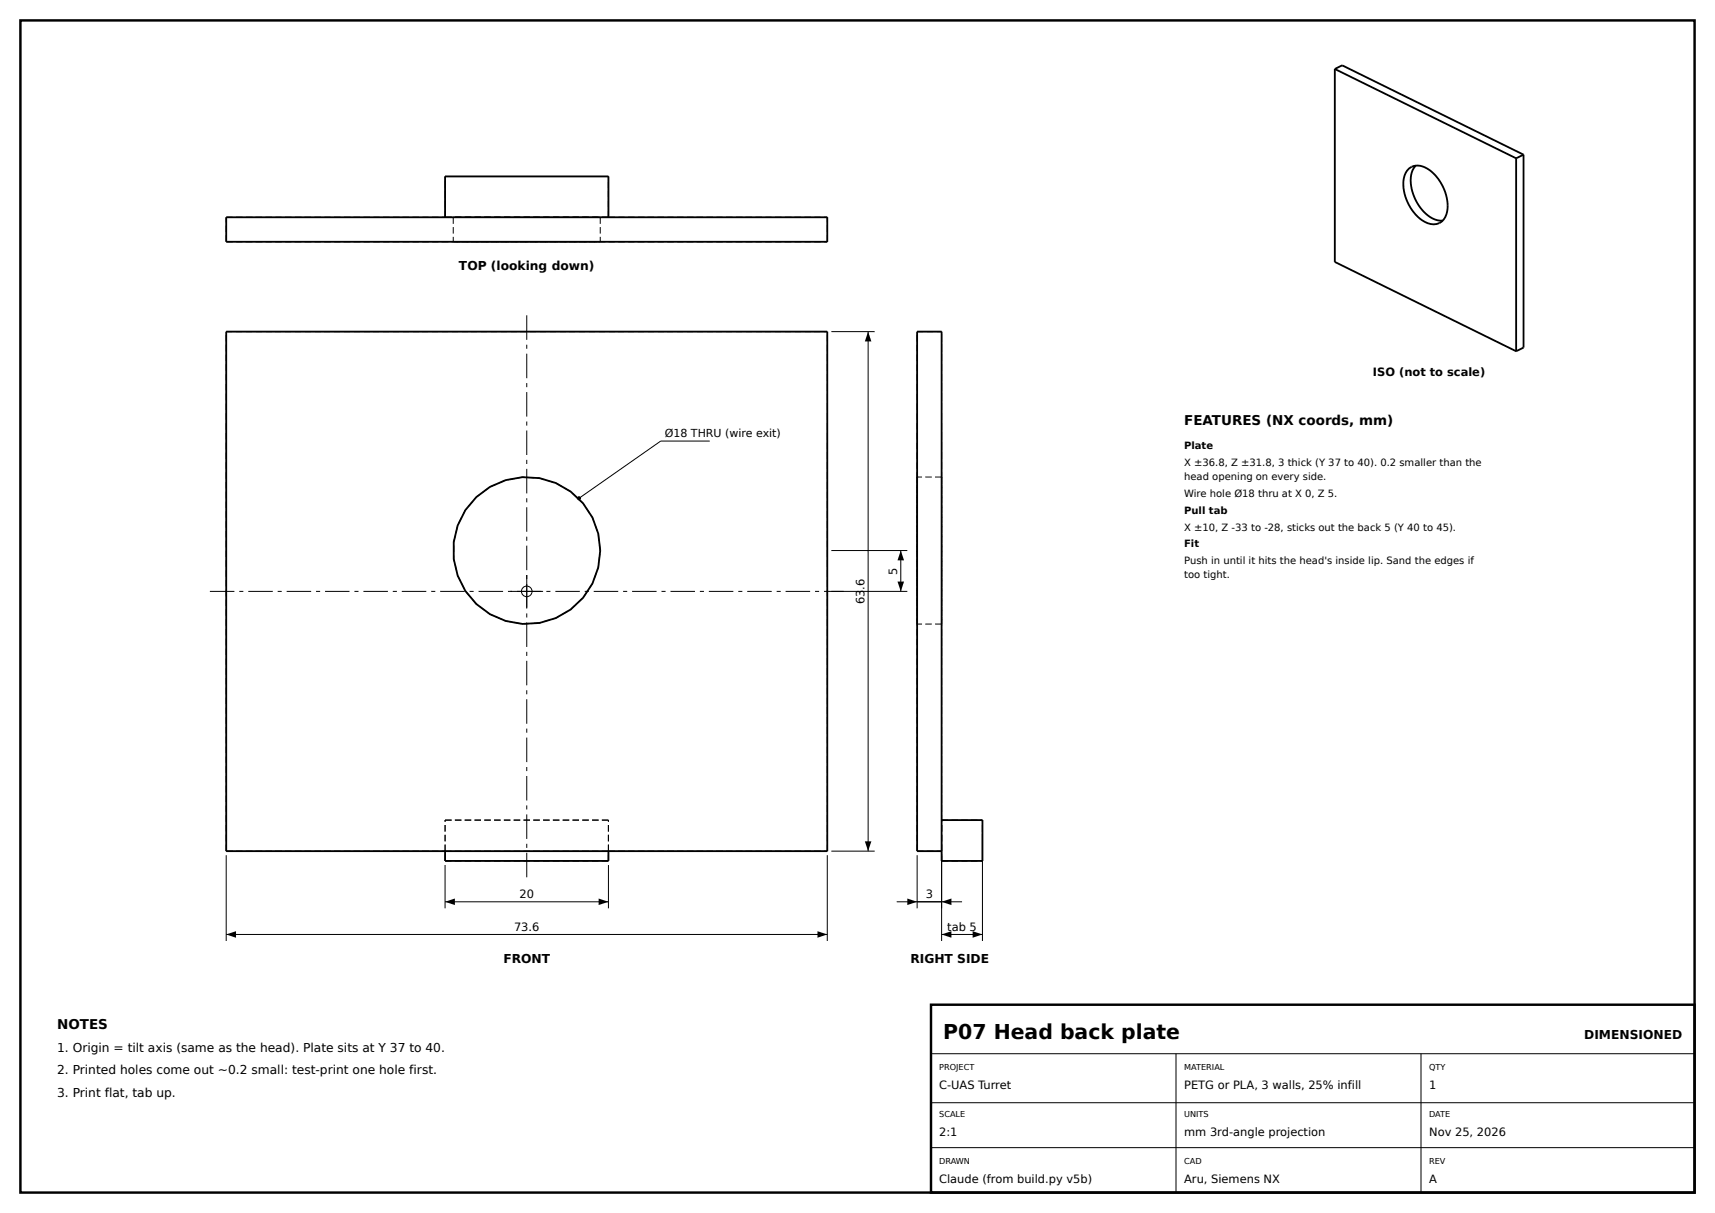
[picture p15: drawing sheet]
<svg xmlns="http://www.w3.org/2000/svg" width="420mm" height="297mm" viewBox="0 0 420 297" stroke-linecap="round" stroke-linejoin="round" font-family="sans-serif">
<defs><g id="words">
<text font-size="5" x="231" y="254.5">P07 Head back plate</text>
<g font-size="3.3">
<text x="290" y="104">FEATURES (NX coords, mm)</text>
<text x="14" y="252">NOTES</text>
</g>
<g font-size="3">
<text x="112.4" y="66.2">TOP (looking down)</text>
<text x="123.3" y="235.8">FRONT</text>
<text x="222.9" y="235.8">RIGHT SIDE</text>
<text x="14" y="257.5">1. Origin = tilt axis (same as the head). Plate sits at Y 37 to 40.</text>
<text x="388" y="254.5">DIMENSIONED</text>
<text x="14" y="263">2. Printed holes come out ~0.2 small: test-print one hole first.</text>
<text x="14" y="268.5">3. Print flat, tab up.</text>
</g>
<g font-size="2.8">
<text x="336.2" y="92">ISO (not to scale)</text>
<text x="219.7" y="140.7" transform="rotate(-90 219.7 140.7)">5</text>
<text x="211.7" y="147.9" transform="rotate(-90 211.7 147.9)">63.6</text>
<text x="127.2" y="219.9">20</text>
<text x="226.7" y="219.9">3</text>
<text x="125.9" y="227.9">73.6</text>
<text x="232" y="227.9">tab 5</text>
<text x="230" y="266.6">C-UAS Turret</text>
<text x="290" y="266.6">PETG or PLA, 3 walls, 25% infill</text>
<text x="350" y="266.6">1</text>
<text x="230" y="278.1">2:1</text>
<text x="290" y="278.1">mm 3rd-angle projection</text>
<text x="350" y="278.1">Nov 25, 2026</text>
<text x="230" y="289.6">Claude (from build.py v5b)</text>
<text x="290" y="289.6">Aru, Siemens NX</text>
<text x="350" y="289.6">A</text>
</g>
<text font-size="2.7" x="162.8" y="107">Ø18 THRU (wire exit)</text>
<g font-size="2.5">
<text x="290" y="110">Plate</text>
<text x="290" y="114.1">X ±36.8, Z ±31.8, 3 thick (Y 37 to 40). 0.2 smaller than the</text>
<text x="290" y="117.6">head opening on every side.</text>
<text x="290" y="121.7">Wire hole Ø18 thru at X 0, Z 5.</text>
<text x="290" y="125.8">Pull tab</text>
<text x="290" y="129.9">X ±10, Z -33 to -28, sticks out the back 5 (Y 40 to 45).</text>
<text x="290" y="134">Fit</text>
<text x="290" y="138.1">Push in until it hits the head's inside lip. Sand the edges if</text>
<text x="290" y="141.6">too tight.</text>
</g>
<g font-size="2">
<text x="230" y="262">PROJECT</text>
<text x="290" y="262">MATERIAL</text>
<text x="350" y="262">QTY</text>
<text x="230" y="273.5">SCALE</text>
<text x="290" y="273.5">UNITS</text>
<text x="350" y="273.5">DATE</text>
<text x="230" y="285">DRAWN</text>
<text x="290" y="285">CAD</text>
<text x="350" y="285">REV</text>
</g>
</g></defs>
<g fill="none" stroke="#000" stroke-width=".24" stroke-dasharray="1.6 .8" stroke-linecap="butt">
<path d="M55.4 59.2v-6M55.4 59.2h147.2M55.4 53.2h53.6M109 53.2h40M109 53.2v-10M109 43.2h40M111 59.2h36M111 53.2h36M111 53.2v6M147 59.2h-36M147 53.2h-36M147 53.2v6"/>
<path d="M149 53.2h53.6M149 53.2v-10M202.6 59.2v-6M55.4 81.2h147.2M224.6 81.2h6M224.6 116.8v36M230.6 116.8v36M230.6 116.8h-6M147 134.8a18 18 0 0 0-25.8-16.3 18 18 0 0 0-3.5 30.3 18 18 0 0 0 28.8-9.8l.5-4.2M224.6 134.8v-18M230.6 134.8v-18M224.6 152.8v-18"/>
<path d="M230.6 152.8v-18M230.6 152.8h-6M55.4 208.4v-127.2M55.4 208.4h53.6M109 208.4v-7.6M109 200.8h40M109 208.4h40M109 210.8v-10M109 210.8h40M149 208.4v-7.6M149 208.4h53.6M149 210.8v-10"/>
<path d="M202.6 208.4v-127.2M224.6 208.4v-127.2M224.6 208.4h6M230.6 208.4v-127.2M230.6 208.4v-7.6M230.6 210.8v-2.4M230.6 200.8h10M230.6 210.8h10M240.6 210.8v-10"/>
</g>
<g fill="none" stroke="#000" stroke-width=".45">
<path d="M326.9 16.9v47.2l44.4 21.9M326.9 16.9l1.8-.9 44.4 21.9M326.9 16.9l44.4 21.9M371.3 38.8v47.2M373.1 37.9l-1.8 .9M373.1 37.9v47.2l-1.8 .9M55.4 53.2h147.2v6h-147.2zM109 53.2v-10h40v10M345.1 41.2a4.3 4.3 0 0 1 5.6 .9 10.5 10.5 0 0 1 3.5 10.5 3.4 3.4 0 0 1-5.2 1.7 10.9 10.9 0 0 1-5.1-11.2l.7-1.3zM346.7 40.6a7.4 7.4 0 0 0-.4 7.4 9.7 9.7 0 0 0 5.7 5.9l1.3 .1M55.4 81.2h147.2v127.2h-147.2zM109 208.4v2.4h40v-2.4"/>
<path d="M230.6 200.8h10v10h-10v-129.6h-6v127.2h6"/>
<circle cx="129" cy="134.8" r="18"/>
</g>
<g fill="none" stroke="#000" stroke-width=".24">
<path d="M203.6 81.2h10.6M212.6 81.2v127.2M173.8 108h-12l-20 14M203.6 134.8h18.6M220.6 134.8v10M125 144.8h8M129 140.8v8M203.6 144.8h18.6M55.4 209.4v21M109 211.8v10.6M149 211.8v10.6M202.6 209.4v21"/>
<path d="M203.6 208.4h10.6M224.6 209.4v13M230.6 205.8v24.6M240.6 205.8v24.6M55.4 228.8h147.2M109 220.8h40M219.6 220.8h16M230.6 228.8h10M228 258h187M288 258v34M348 258v34M228 270h187"/>
<path d="M228 281h187"/>
<circle cx="129" cy="144.8" r="1.3"/>
</g>
<path d="M51.4 144.8h155.2M129 214.8v-137.6" fill="none" stroke="#000" stroke-width=".24" stroke-dasharray="6 1.2 1 1.2" stroke-linecap="butt"/>
<g fill="#000">
<path d="M212.6 81.2l.8 2.4h-1.6zM220.6 134.8l.8 2.4h-1.6zM219.8 142.4h1.6l-.8 2.4zM211.8 206h1.6l-.8 2.4zM55.4 228.8l2.4-.8v1.6zM109 220.8l2.4-.8v1.6zM146.6 220l2.4 .8-2.4 .8zM200.2 228l2.4 .8-2.4 .8zM222.2 220l2.4 .8-2.4 .8zM230.6 220.8l2.4-.8v1.6zM230.6 228.8l2.4-.8v1.6zM238.2 228l2.4 .8-2.4 .8z"/>
<circle cx="141.8" cy="122" r=".5"/>
</g>
<path d="M5 5h410v287h-410zM228 246h187v46h-187z" fill="none" stroke="#000" stroke-width=".6"/>
<use href="#words"/>
</svg>
